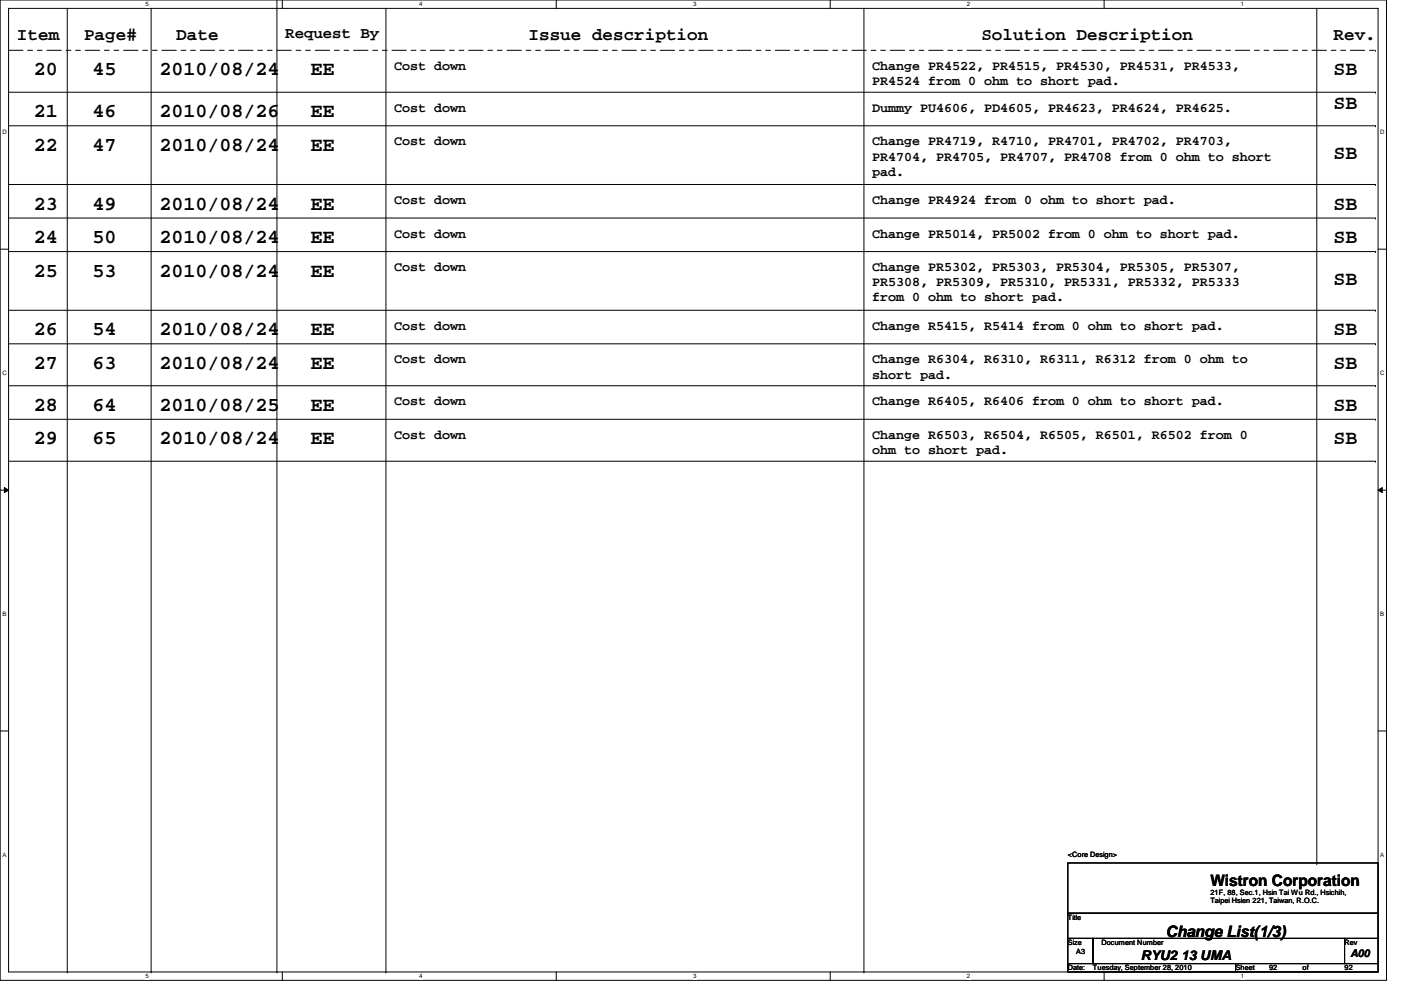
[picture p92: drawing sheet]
<svg xmlns="http://www.w3.org/2000/svg" width="297mm" height="210mm" viewBox="0 0 297 210" stroke-linecap="round" stroke-linejoin="round" font-family="sans-serif">
<defs><g id="words">
<g font-size="4.2">
<text x="7.2" y="16">20</text>
<text x="19.6" y="16">45</text>
<text x="33.8" y="16">2010/08/24</text>
<text x="65.8" y="16">EE</text>
<text x="282.7" y="16">SB</text>
<text x="282.7" y="23.1">SB</text>
<text x="7.2" y="24.9">21</text>
<text x="19.6" y="24.9">46</text>
<text x="33.8" y="24.9">2010/08/26</text>
<text x="65.8" y="24.9">EE</text>
<text x="7.2" y="32">22</text>
<text x="19.6" y="32">47</text>
<text x="33.8" y="32">2010/08/24</text>
<text x="65.8" y="32">EE</text>
<text x="282.7" y="33.8">SB</text>
<text x="7.2" y="44.4">23</text>
<text x="19.6" y="44.4">49</text>
<text x="33.8" y="44.4">2010/08/24</text>
<text x="65.8" y="44.4">EE</text>
<text x="282.7" y="44.4">SB</text>
<text x="7.2" y="51.6">24</text>
<text x="19.6" y="51.6">50</text>
<text x="33.8" y="51.6">2010/08/24</text>
<text x="65.8" y="51.6">EE</text>
<text x="282.7" y="51.6">SB</text>
<text x="7.2" y="58.7">25</text>
<text x="19.6" y="58.7">53</text>
<text x="33.8" y="58.7">2010/08/24</text>
<text x="65.8" y="58.7">EE</text>
<text x="282.7" y="60.5">SB</text>
<text x="7.2" y="71.1">26</text>
<text x="19.6" y="71.1">54</text>
<text x="33.8" y="71.1">2010/08/24</text>
<text x="65.8" y="71.1">EE</text>
<text x="282.7" y="71.1">SB</text>
<text x="7.2" y="78.2">27</text>
<text x="19.6" y="78.2">63</text>
<text x="33.8" y="78.2">2010/08/24</text>
<text x="65.8" y="78.2">EE</text>
<text x="282.7" y="78.2">SB</text>
<text x="7.2" y="87.1">28</text>
<text x="19.6" y="87.1">64</text>
<text x="33.8" y="87.1">2010/08/25</text>
<text x="65.8" y="87.1">EE</text>
<text x="282.7" y="87.1">SB</text>
<text x="7.2" y="94.2">29</text>
<text x="19.6" y="94.2">65</text>
<text x="33.8" y="94.2">2010/08/24</text>
<text x="65.8" y="94.2">EE</text>
<text x="282.7" y="94.2">SB</text>
</g>
<g font-size="3.7">
<text x="3.6" y="8.5">Item</text>
<text x="17.8" y="8.5">Page#</text>
<text x="37.4" y="8.5">Date</text>
<text x="112.1" y="8.5">Issue description</text>
<text x="208.1" y="8.5">Solution Description</text>
<text x="282.7" y="8.5">Rev.</text>
</g>
<g font-size="3.3">
<text x="60.5" y="8.1">Request By</text>
<text x="256.6" y="187.9">Wistron Corporation</text>
<text x="247.2" y="198.6">Change List(1/3)</text>
</g>
<g font-size="2.8">
<text x="83.6" y="14.8">Cost down</text>
<text x="185" y="14.8">Change PR4522, PR4515, PR4530, PR4531, PR4533,</text>
<text x="83.6" y="23.7">Cost down</text>
<text x="185" y="23.7">Dummy PU4606, PD4605, PR4623, PR4624, PR4625.</text>
<text x="185" y="18">PR4524 from 0 ohm to short pad.</text>
<text x="83.6" y="30.8">Cost down</text>
<text x="185" y="30.8">Change PR4719, R4710, PR4701, PR4702, PR4703,</text>
<text x="185" y="34">PR4704, PR4705, PR4707, PR4708 from 0 ohm to short</text>
<text x="185" y="37.3">pad.</text>
<text x="83.6" y="43.3">Cost down</text>
<text x="185" y="43.3">Change PR4924 from 0 ohm to short pad.</text>
<text x="83.6" y="50.4">Cost down</text>
<text x="185" y="50.4">Change PR5014, PR5002 from 0 ohm to short pad.</text>
<text x="83.6" y="57.5">Cost down</text>
<text x="185" y="57.5">Change PR5302, PR5303, PR5304, PR5305, PR5307,</text>
<text x="185" y="60.7">PR5308, PR5309, PR5310, PR5331, PR5332, PR5333</text>
<text x="185" y="63.9">from 0 ohm to short pad.</text>
<text x="83.6" y="69.9">Cost down</text>
<text x="185" y="69.9">Change R5415, R5414 from 0 ohm to short pad.</text>
<text x="83.6" y="77">Cost down</text>
<text x="185" y="77">Change R6304, R6310, R6311, R6312 from 0 ohm to</text>
<text x="185" y="80.3">short pad.</text>
<text x="83.6" y="85.9">Cost down</text>
<text x="185" y="85.9">Change R6405, R6406 from 0 ohm to short pad.</text>
<text x="83.6" y="93">Cost down</text>
<text x="185" y="93">Change R6503, R6504, R6505, R6501, R6502 from 0</text>
<text x="185" y="96.3">ohm to short pad.</text>
<text x="241.8" y="203.5">RYU2 13 UMA</text>
</g>
<text font-size="2.3" x="286.3" y="203">A00</text>
<g font-size="1.6">
<text x="226.4" y="181.7">&lt;Core Design&gt;</text>
<text x="256.6" y="189.7">21F, 88, Sec.1, Hsin Tai Wu Rd., Hsichih,</text>
<text x="256.6" y="191.6">Taipei Hsien 221, Taiwan, R.O.C.</text>
<text x="226.4" y="195.1">Title</text>
<text x="226.4" y="200.4">Size</text>
<text x="228.2" y="202.2">A3</text>
<text x="233.5" y="200.4">Document Number</text>
<text x="285.1" y="200.4">Rev</text>
<text x="226.4" y="205.7">Date:</text>
<text x="231.7" y="205.7">Tuesday, September 28, 2010</text>
<text x="262" y="205.7">Sheet</text>
<text x="269.1" y="205.7">92</text>
<text x="276.2" y="205.7">of</text>
<text x="285.1" y="205.7">92</text>
</g>
<g font-size="1.3">
<text x="30.8" y="1.3">5</text>
<text x="88.9" y="1.3">4</text>
<text x="146.9" y="1.3">3</text>
<text x="205" y="1.3">2</text>
<text x="263.1" y="1.3">1</text>
<text x=".5" y="28.4">D</text>
<text x="292.6" y="28.4">D</text>
<text x=".5" y="79.5">C</text>
<text x="292.6" y="79.5">C</text>
<text x=".5" y="130.6">B</text>
<text x="292.6" y="130.6">B</text>
<text x=".5" y="181.7">A</text>
<text x="292.6" y="181.7">A</text>
<text x="30.8" y="207.4">5</text>
<text x="88.9" y="207.4">4</text>
<text x="146.9" y="207.4">3</text>
<text x="205" y="207.4">2</text>
<text x="263.1" y="207.4">1</text>
</g>
</g></defs>
<path d="M0 0h294v207.9h-294zM1.8 1.8h290.4v204.3h-290.4z" fill="none" stroke="#000" stroke-width=".21"/>
<g fill="#fff">
<path d="M30.8 .2h.7v1.4h-.7z"/>
<path d="M30.8 206.2h.7v1.4h-.7z"/>
</g>
<path d="M59.9 0v1.8M59.9 206.1v1.8" fill="none" stroke="#000" stroke-width=".21"/>
<g fill="#fff">
<path d="M88.9 .2h.6v1.4h-.6z"/>
<path d="M88.9 206.2h.6v1.4h-.6z"/>
</g>
<path d="M117.9 0v1.8M117.9 206.1v1.8" fill="none" stroke="#000" stroke-width=".21"/>
<g fill="#fff">
<path d="M146.9 .2h.7v1.4h-.7z"/>
<path d="M146.9 206.2h.7v1.4h-.7z"/>
</g>
<path d="M176 0v1.8M176 206.1v1.8" fill="none" stroke="#000" stroke-width=".21"/>
<g fill="#fff">
<path d="M205 .2h.7v1.4h-.7z"/>
<path d="M205 206.2h.7v1.4h-.7z"/>
</g>
<path d="M234.1 0v1.8M234.1 206.1v1.8" fill="none" stroke="#000" stroke-width=".21"/>
<g fill="#fff">
<path d="M263.1 .2h.7v1.4h-.7z"/>
<path d="M263.1 206.2h.7v1.4h-.7z"/>
<path d="M.5 27.3h.9v1.4h-.9z"/>
<path d="M292.6 27.3h.9v1.4h-.9z"/>
<path d="M.5 78.4h.9v1.4h-.9z"/>
<path d="M292.6 78.4h.9v1.4h-.9z"/>
</g>
<path d="M0 52.8h1.8M292.2 52.8h1.8" fill="none" stroke="#000" stroke-width=".21"/>
<g fill="#fff">
<path d="M.5 129.5h.8v1.4h-.8z"/>
<path d="M292.6 129.5h.9v1.4h-.9z"/>
</g>
<path d="M0 103.9h1.8M.9 103.4l.9 .5-.9 .5zM292.2 103.9l.9-.5v1zM292.2 103.9h1.8" fill="none" stroke="#000" stroke-width=".21"/>
<path d="M.9 103.4l.9 .5-.9 .5zM292.2 103.9l.9-.5v1z" fill="#000"/>
<g fill="#fff">
<path d="M.5 180.5h.8v1.4h-.8z"/>
<path d="M292.6 180.5h.9v1.4h-.9z"/>
</g>
<g fill="none" stroke="#000" stroke-width=".21">
<path d="M1.8 19.6h289.8M14.3 1.8v204.3M32 1.8v204.3M58.7 0v206.1M81.8 1.8v204.3M183.2 1.8v204.3M279.2 1.8v181.3M291.6 19.6h.1M1.8 26.7h289.8M1.8 39.1h289.8M291.6 26.7h.1M291.6 39.1h.1"/>
<path d="M1.8 46.2h289.8M1.8 53.3h289.8M291.6 46.2h.1M291.6 53.3h.1M1.8 65.8h289.8M1.8 72.9h289.8M291.6 65.8h.1M291.6 72.9h.1M1.8 81.8h289.8M1.8 88.9h289.8M1.8 97.8h289.8M291.6 81.8h.1"/>
<path d="M291.6 88.9h.1M291.6 97.8h.1M0 155h1.8M292.2 155h1.8M226.4 183h65.8v10.6h-65.8zM226.4 193.6h65.8v5.4h-65.8zM226.4 199h5.3v5.3h-5.3zM231.7 199h53.4v5.3h-53.4zM279.2 183.1h.1M285.1 199h7.1v5.3h-7.1zM14.3 206.1h.1M32 206.1h.1"/>
<path d="M58.7 206.1h.1M81.8 206.1h.1M183.2 206.1h.1M226.4 204.3h35.6v1.8h-35.6zM262 204.3h30.2v1.8h-30.2z"/>
</g>
<path d="M1.8 10.7h289.8M291.6 10.7h.1" fill="none" stroke="#000" stroke-width=".21" stroke-dasharray="3 1 1 1 1 1"/>
<use href="#words"/>
</svg>
